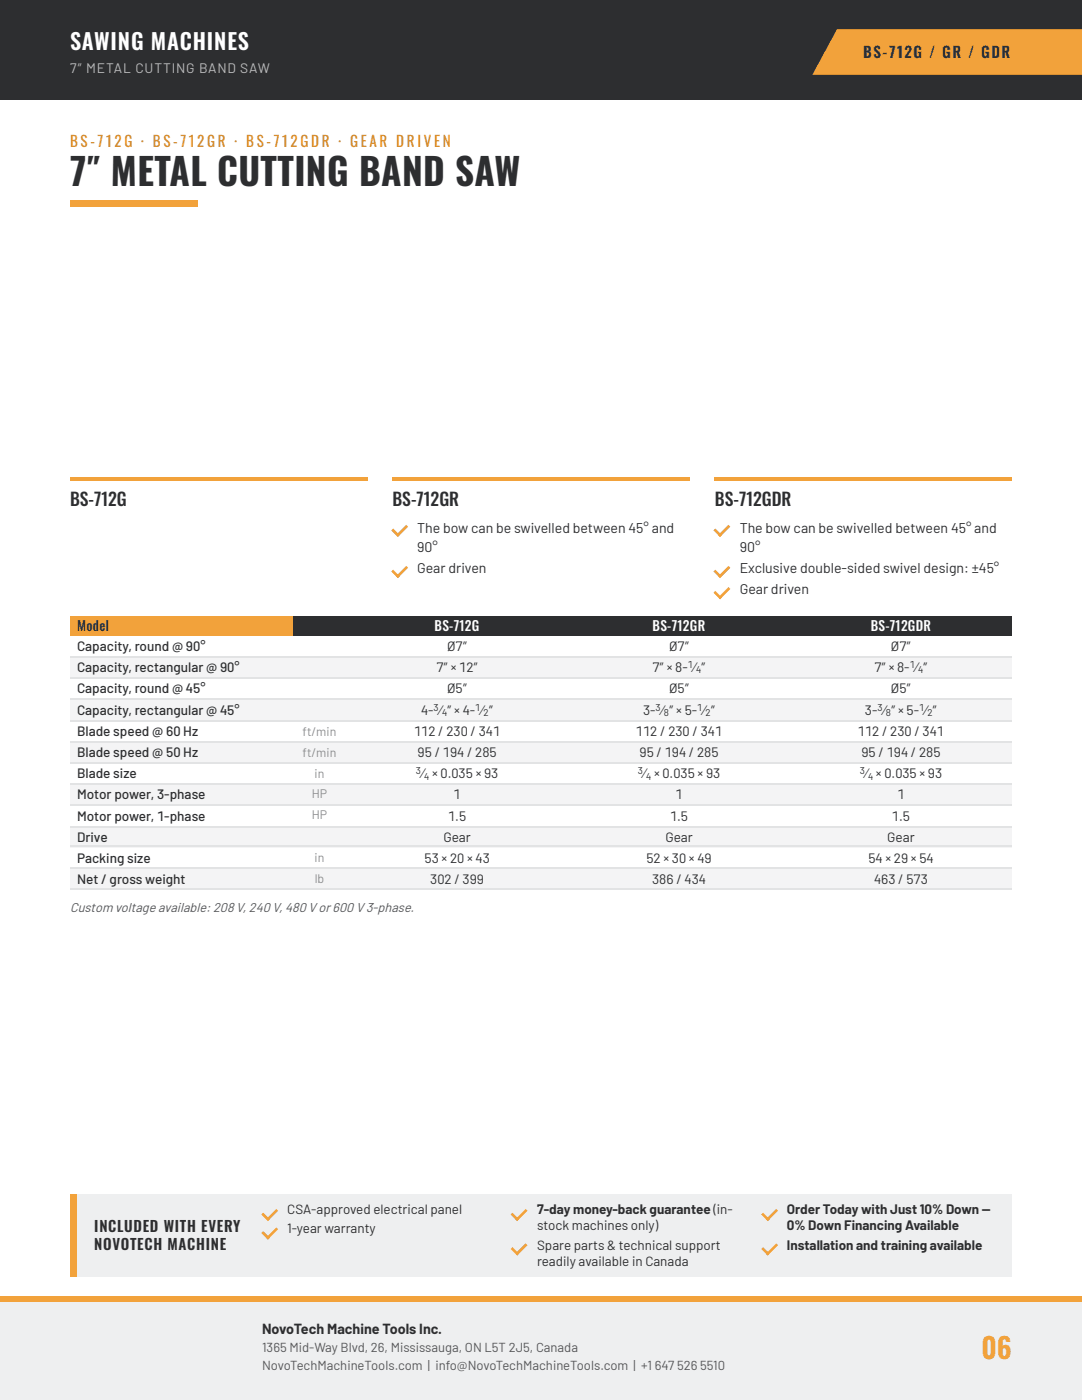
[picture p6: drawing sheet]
<svg xmlns="http://www.w3.org/2000/svg" width="216mm" height="279mm" viewBox="0 0 216 279" stroke-linecap="round" stroke-linejoin="round" font-family="sans-serif">
<defs><g id="words">
<text font-size="7.4" fill="#2d2e30" x="14" y="37">7″ METAL CUTTING BAND SAW</text>
<text font-size="5.6" fill="#f2a23b" x="195.9" y="271.2">06</text>
<text font-size="4.4" fill="#fff" x="14" y="10.1">SAWING MACHINES</text>
<g font-size="3.5" fill="#2d2e30">
<text x="14" y="101.1">BS-712G</text>
<text x="78.3" y="101.1">BS-712GR</text>
<text x="142.7" y="101.1">BS-712GDR</text>
</g>
<g font-size="3" fill="#2d2e30">
<text x="172.2" y="11.6">BS-712G / GR / GDR</text>
<text x="18.8" y="245.8">INCLUDED WITH EVERY</text>
<text x="18.8" y="249.5">NOVOTECH MACHINE</text>
</g>
<g font-size="3" fill="#e08a1e">
<text x="14" y="29.4">B S - 7</text>
<text x="21.2" y="29.4">1</text>
<text x="22.9" y="29.4">2 G · B S - 7</text>
<text x="37.7" y="29.4">1</text>
<text x="39.4" y="29.4">2 G R · B S - 7</text>
<text x="56.3" y="29.4">1</text>
<text x="58" y="29.4">2 G D R · G E A R D R I V E N</text>
</g>
<text font-size="2.9" fill="#2d2e30" x="52.3" y="266.2">NovoTech Machine Tools Inc.</text>
<text font-size="2.8" fill="#b8babd" x="14" y="14.6">7″ METAL CUTTING BAND SAW</text>
<g font-size="2.8" fill="#2d2e30">
<text x="83.2" y="106.4">The bow can be swivelled between 45° and</text>
<text x="147.6" y="106.4">The bow can be swivelled between 45° and</text>
<text x="83.2" y="110.1">90°</text>
<text x="147.6" y="110.1">90°</text>
<text x="83.2" y="114.3">Gear driven</text>
<text x="147.6" y="114.3">Exclusive double-sided swivel design: ±45°</text>
<text x="147.6" y="118.5">Gear driven</text>
</g>
<g font-size="2.7" fill="#2d2e30">
<text x="15.4" y="125.9">Model</text>
<text x="15.4" y="129.9">Capacity, round @ 90°</text>
<text x="89.2" y="129.9">Ø7″</text>
<text x="133.5" y="129.9">Ø7″</text>
<text x="177.8" y="129.9">Ø7″</text>
<text x="15.4" y="134.1">Capacity, rectangular @ 90°</text>
<text x="87.1" y="134.1">7″ × 12″</text>
<text x="130.2" y="134.1">7″ × 8- ⁄″</text>
<text x="174.5" y="134.1">7″ × 8- ⁄″</text>
<text x="15.4" y="138.4">Capacity, round @ 45°</text>
<text x="15.4" y="142.6">Capacity, rectangular @ 45°</text>
<text x="84" y="142.6">4- ⁄″ × 4- ⁄″</text>
<text x="89.2" y="138.4">Ø5″</text>
<text x="128.3" y="142.6">3- ⁄″ × 5- ⁄″</text>
<text x="133.5" y="138.4">Ø5″</text>
<text x="172.6" y="142.6">3- ⁄″ × 5- ⁄″</text>
<text x="177.8" y="138.4">Ø5″</text>
<text x="15.4" y="146.8">Blade speed @ 60 Hz</text>
<text x="82.6" y="146.8">112 / 230 / 341</text>
<text x="126.9" y="146.8">112 / 230 / 341</text>
<text x="171.2" y="146.8">112 / 230 / 341</text>
<text x="15.4" y="151.1">Blade speed @ 50 Hz</text>
<text x="15.4" y="155.3">Blade size</text>
<text x="83.3" y="151.1">95 / 194 / 285</text>
<text x="84" y="155.3">⁄ × 0.035 × 93</text>
<text x="127.6" y="151.1">95 / 194 / 285</text>
<text x="128.3" y="155.3">⁄ × 0.035 × 93</text>
<text x="171.9" y="151.1">95 / 194 / 285</text>
<text x="172.6" y="155.3">⁄ × 0.035 × 93</text>
<text x="15.4" y="159.5">Motor power, 3-phase</text>
<text x="90.5" y="159.5">1</text>
<text x="134.8" y="159.5">1</text>
<text x="179.1" y="159.5">1</text>
<text x="15.4" y="163.8">Motor power, 1-phase</text>
<text x="89.4" y="163.8">1.5</text>
<text x="133.7" y="163.8">1.5</text>
<text x="178" y="163.8">1.5</text>
<text x="15.4" y="168">Drive</text>
<text x="15.4" y="172.2">Packing size</text>
<text x="84.7" y="172.2">53 × 20 × 43</text>
<text x="88.5" y="168">Gear</text>
<text x="129" y="172.2">52 × 30 × 49</text>
<text x="132.8" y="168">Gear</text>
<text x="173.3" y="172.2">54 × 29 × 54</text>
<text x="177.1" y="168">Gear</text>
<text x="15.4" y="176.5">Net / gross weight</text>
<text x="85.8" y="176.5">302 / 399</text>
<text x="130.1" y="176.5">386 / 434</text>
<text x="174.4" y="176.5">463 / 573</text>
<text x="57.3" y="242.4">CSA-approved electrical panel</text>
<text x="107.2" y="242.4">7-day money-back guarantee (in-</text>
<text x="107.2" y="245.5">stock machines only)</text>
<text x="157" y="242.4">Order Today with Just 10% Down —</text>
<text x="157" y="245.5">0% Down Financing Available</text>
<text x="57.3" y="246.1">1-year warranty</text>
<text x="107.2" y="249.5">Spare parts &amp; technical support</text>
<text x="157" y="249.5">Installation and training available</text>
<text x="107.2" y="252.7">readily available in Canada</text>
</g>
<g font-size="2.7" fill="#fff">
<text x="86.7" y="125.9">BS-712G</text>
<text x="130.2" y="125.9">BS-712GR</text>
<text x="173.7" y="125.9">BS-712GDR</text>
</g>
<g font-size="2.6" fill="#55575b">
<text x="14" y="182">Custom voltage available: 208 V, 240 V, 480 V or 600 V 3-phase.</text>
<text x="52.3" y="269.9">1365 Mid-Way Blvd, 26, Mississauga, ON L5T 2J5, Canada</text>
<text x="52.3" y="273.3">NovoTechMachineTools.com | info@NovoTechMachineTools.com | +1</text>
<text x="130.7" y="273.3">647</text>
<text x="135.1" y="273.3">526</text>
<text x="139.7" y="273.3">5510</text>
</g>
<g font-size="2.5" fill="#8c8e91">
<text x="60.4" y="146.8">ft/min</text>
<text x="60.4" y="151.1">ft/min</text>
<text x="62.8" y="155.3">in</text>
<text x="62.2" y="159.3">HP</text>
<text x="62.2" y="163.5">HP</text>
<text x="62.8" y="172">in</text>
<text x="62.8" y="176.2">lb</text>
</g>
<g font-size="2" fill="#2d2e30">
<text x="137.2" y="133.3">1</text>
<text x="138.9" y="134.4">4</text>
<text x="181.5" y="133.3">1</text>
<text x="183.2" y="134.4">4</text>
<text x="86.5" y="141.8">3</text>
<text x="88.2" y="142.9">4</text>
<text x="94.8" y="141.8">1</text>
<text x="96.5" y="142.9">2</text>
<text x="130.8" y="141.8">3</text>
<text x="132.5" y="142.9">8</text>
<text x="139.1" y="141.8">1</text>
<text x="140.8" y="142.9">2</text>
<text x="175.1" y="141.8">3</text>
<text x="176.8" y="142.9">8</text>
<text x="183.4" y="141.8">1</text>
<text x="185.1" y="142.9">2</text>
<text x="83" y="154.5">3</text>
<text x="84.7" y="155.6">4</text>
<text x="127.3" y="154.5">3</text>
<text x="128.9" y="155.6">4</text>
<text x="171.5" y="154.5">3</text>
<text x="173.2" y="155.6">4</text>
</g>
</g></defs>
<path d="M0 0h215.9v19.8h-215.9z" fill="#2d2e30"/>
<path d="M14 40h25.4v1.3h-25.4z" fill="#f2a23b"/>
<path d="M14 44.4h59.3v49.5h-59.3z" fill="#fff"/>
<path d="M14 95.2h59.3v.8h-59.3z" fill="#f2a23b"/>
<path d="M78.3 44.4h59.3v49.5h-59.3z" fill="#fff"/>
<path d="M78.3 95.2h59.3v.8h-59.3z" fill="#f2a23b"/>
<path d="M142.6 44.4h59.3v49.5h-59.3z" fill="#fff"/>
<g fill="#f2a23b">
<path d="M142.6 95.2h59.3v.8h-59.3z"/>
<path d="M14 123h44.5v4h-44.5z"/>
</g>
<g fill="#2d2e30">
<path d="M58.5 123h10.6v4h-10.6z"/>
<path d="M69.1 123h44.1v4h-44.1z"/>
<path d="M113.2 123h44.5v4h-44.5z"/>
<path d="M157.7 123h44.2v4h-44.2z"/>
</g>
<g fill="#f4f4f5">
<path d="M14 131h44.5v4.2h-44.5z"/>
<path d="M58.5 131h10.6v4.2h-10.6z"/>
<path d="M69.1 131h44.1v4.2h-44.1z"/>
<path d="M113.2 131h44.5v4.2h-44.5z"/>
<path d="M157.7 131h44.2v4.2h-44.2z"/>
<path d="M14 139.4h44.5v4.3h-44.5z"/>
<path d="M58.5 139.4h10.6v4.3h-10.6z"/>
<path d="M69.1 139.4h44.1v4.3h-44.1z"/>
<path d="M113.2 139.4h44.5v4.3h-44.5z"/>
<path d="M157.7 139.4h44.2v4.3h-44.2z"/>
<path d="M14 147.9h44.5v4.2h-44.5z"/>
<path d="M58.5 147.9h10.6v4.2h-10.6z"/>
<path d="M69.1 147.9h44.1v4.2h-44.1z"/>
<path d="M113.2 147.9h44.5v4.2h-44.5z"/>
<path d="M157.7 147.9h44.2v4.2h-44.2z"/>
<path d="M14 156.4h44.5v4.2h-44.5z"/>
<path d="M58.5 156.4h10.6v4.2h-10.6z"/>
<path d="M69.1 156.4h44.1v4.2h-44.1z"/>
<path d="M113.2 156.4h44.5v4.2h-44.5z"/>
<path d="M157.7 156.4h44.2v4.2h-44.2z"/>
<path d="M14 164.8h44.5v4.3h-44.5z"/>
<path d="M58.5 164.8h10.6v4.3h-10.6z"/>
<path d="M69.1 164.8h44.1v4.3h-44.1z"/>
<path d="M113.2 164.8h44.5v4.3h-44.5z"/>
<path d="M157.7 164.8h44.2v4.3h-44.2z"/>
<path d="M14 173.3h44.5v4.2h-44.5z"/>
<path d="M58.5 173.3h10.6v4.2h-10.6z"/>
<path d="M69.1 173.3h44.1v4.2h-44.1z"/>
<path d="M113.2 173.3h44.5v4.2h-44.5z"/>
<path d="M157.7 173.3h44.2v4.2h-44.2z"/>
</g>
<path d="M14 131.1h187.9M14 135.3h187.9M14 139.6h187.9M14 143.8h187.9M14 148h187.9M14 152.3h187.9M14 156.5h187.9M14 160.7h187.9M14 165h187.9M14 168.9h187.9M14 173.2h187.9M14 177.4h187.9" fill="none" stroke="#e2e3e4" stroke-width=".26"/>
<path d="M14 238.4h187.9v16.4h-187.9z" fill="#eeeff0"/>
<path d="M14 238.4h1.3v16.4h-1.3z" fill="#f2a23b"/>
<path d="M0 258.8h215.9v20.6h-215.9z" fill="#eeeff0"/>
<g fill="#f2a23b">
<path d="M0 258.8h215.9v1h-215.9z"/>
<path d="M162.2 5.8h53.7v9h-53.7z"/>
<path d="M81.1 104.7l.3 .4-2 2.1-.4-.4z"/>
<path d="M78.1 105.9l.3-.4 1.4 1.3-.4 .4z"/>
<path d="M79 115l2.1-2.1 .3 .4-2 2.1z"/>
<path d="M78.1 114.1l.3-.4 1.4 1.3-.4 .4z"/>
<path d="M145.4 104.7l.3 .4-2 2.1-.4-.4z"/>
<path d="M142.4 105.9l.3-.4 1.3 1.3-.3 .4z"/>
<path d="M143.3 115l2.1-2.1 .3 .4-2 2.1z"/>
<path d="M142.4 114.1l.3-.4 1.3 1.3-.3 .4z"/>
<path d="M143.3 119.2l2.1-2 .3 .3-2 2.1z"/>
<path d="M142.4 118.3l.3-.4 1.3 1.3-.3 .4z"/>
<path d="M53.1 243.3l2-2 .4 .3-2 2.1z"/>
<path d="M52.1 242.4l.4-.4 1.3 1.3-.3 .4z"/>
<path d="M53.1 247l2-2 .4 .3-2 2.1z"/>
<path d="M52.1 246.1l.4-.4 1.3 1.3-.3 .4z"/>
<path d="M102.8 243.3l2.1-2 .4 .3-2.1 2.1z"/>
<path d="M101.9 242.4l.4-.4 1.3 1.3-.4 .4z"/>
<path d="M102.8 250.2l2.1-2.1 .4 .4-2.1 2.1z"/>
<path d="M101.9 249.3l.4-.4 1.3 1.3-.4 .4z"/>
<path d="M152.8 243.3l2.1-2 .4 .3-2.1 2.1z"/>
<path d="M151.9 242.4l.4-.4 1.3 1.3-.4 .4z"/>
<path d="M152.8 250.2l2.1-2.1 .4 .4-2.1 2.1z"/>
<path d="M151.9 249.3l.4-.4 1.3 1.3-.4 .4z"/>
</g>
<use href="#words"/>
</svg>
